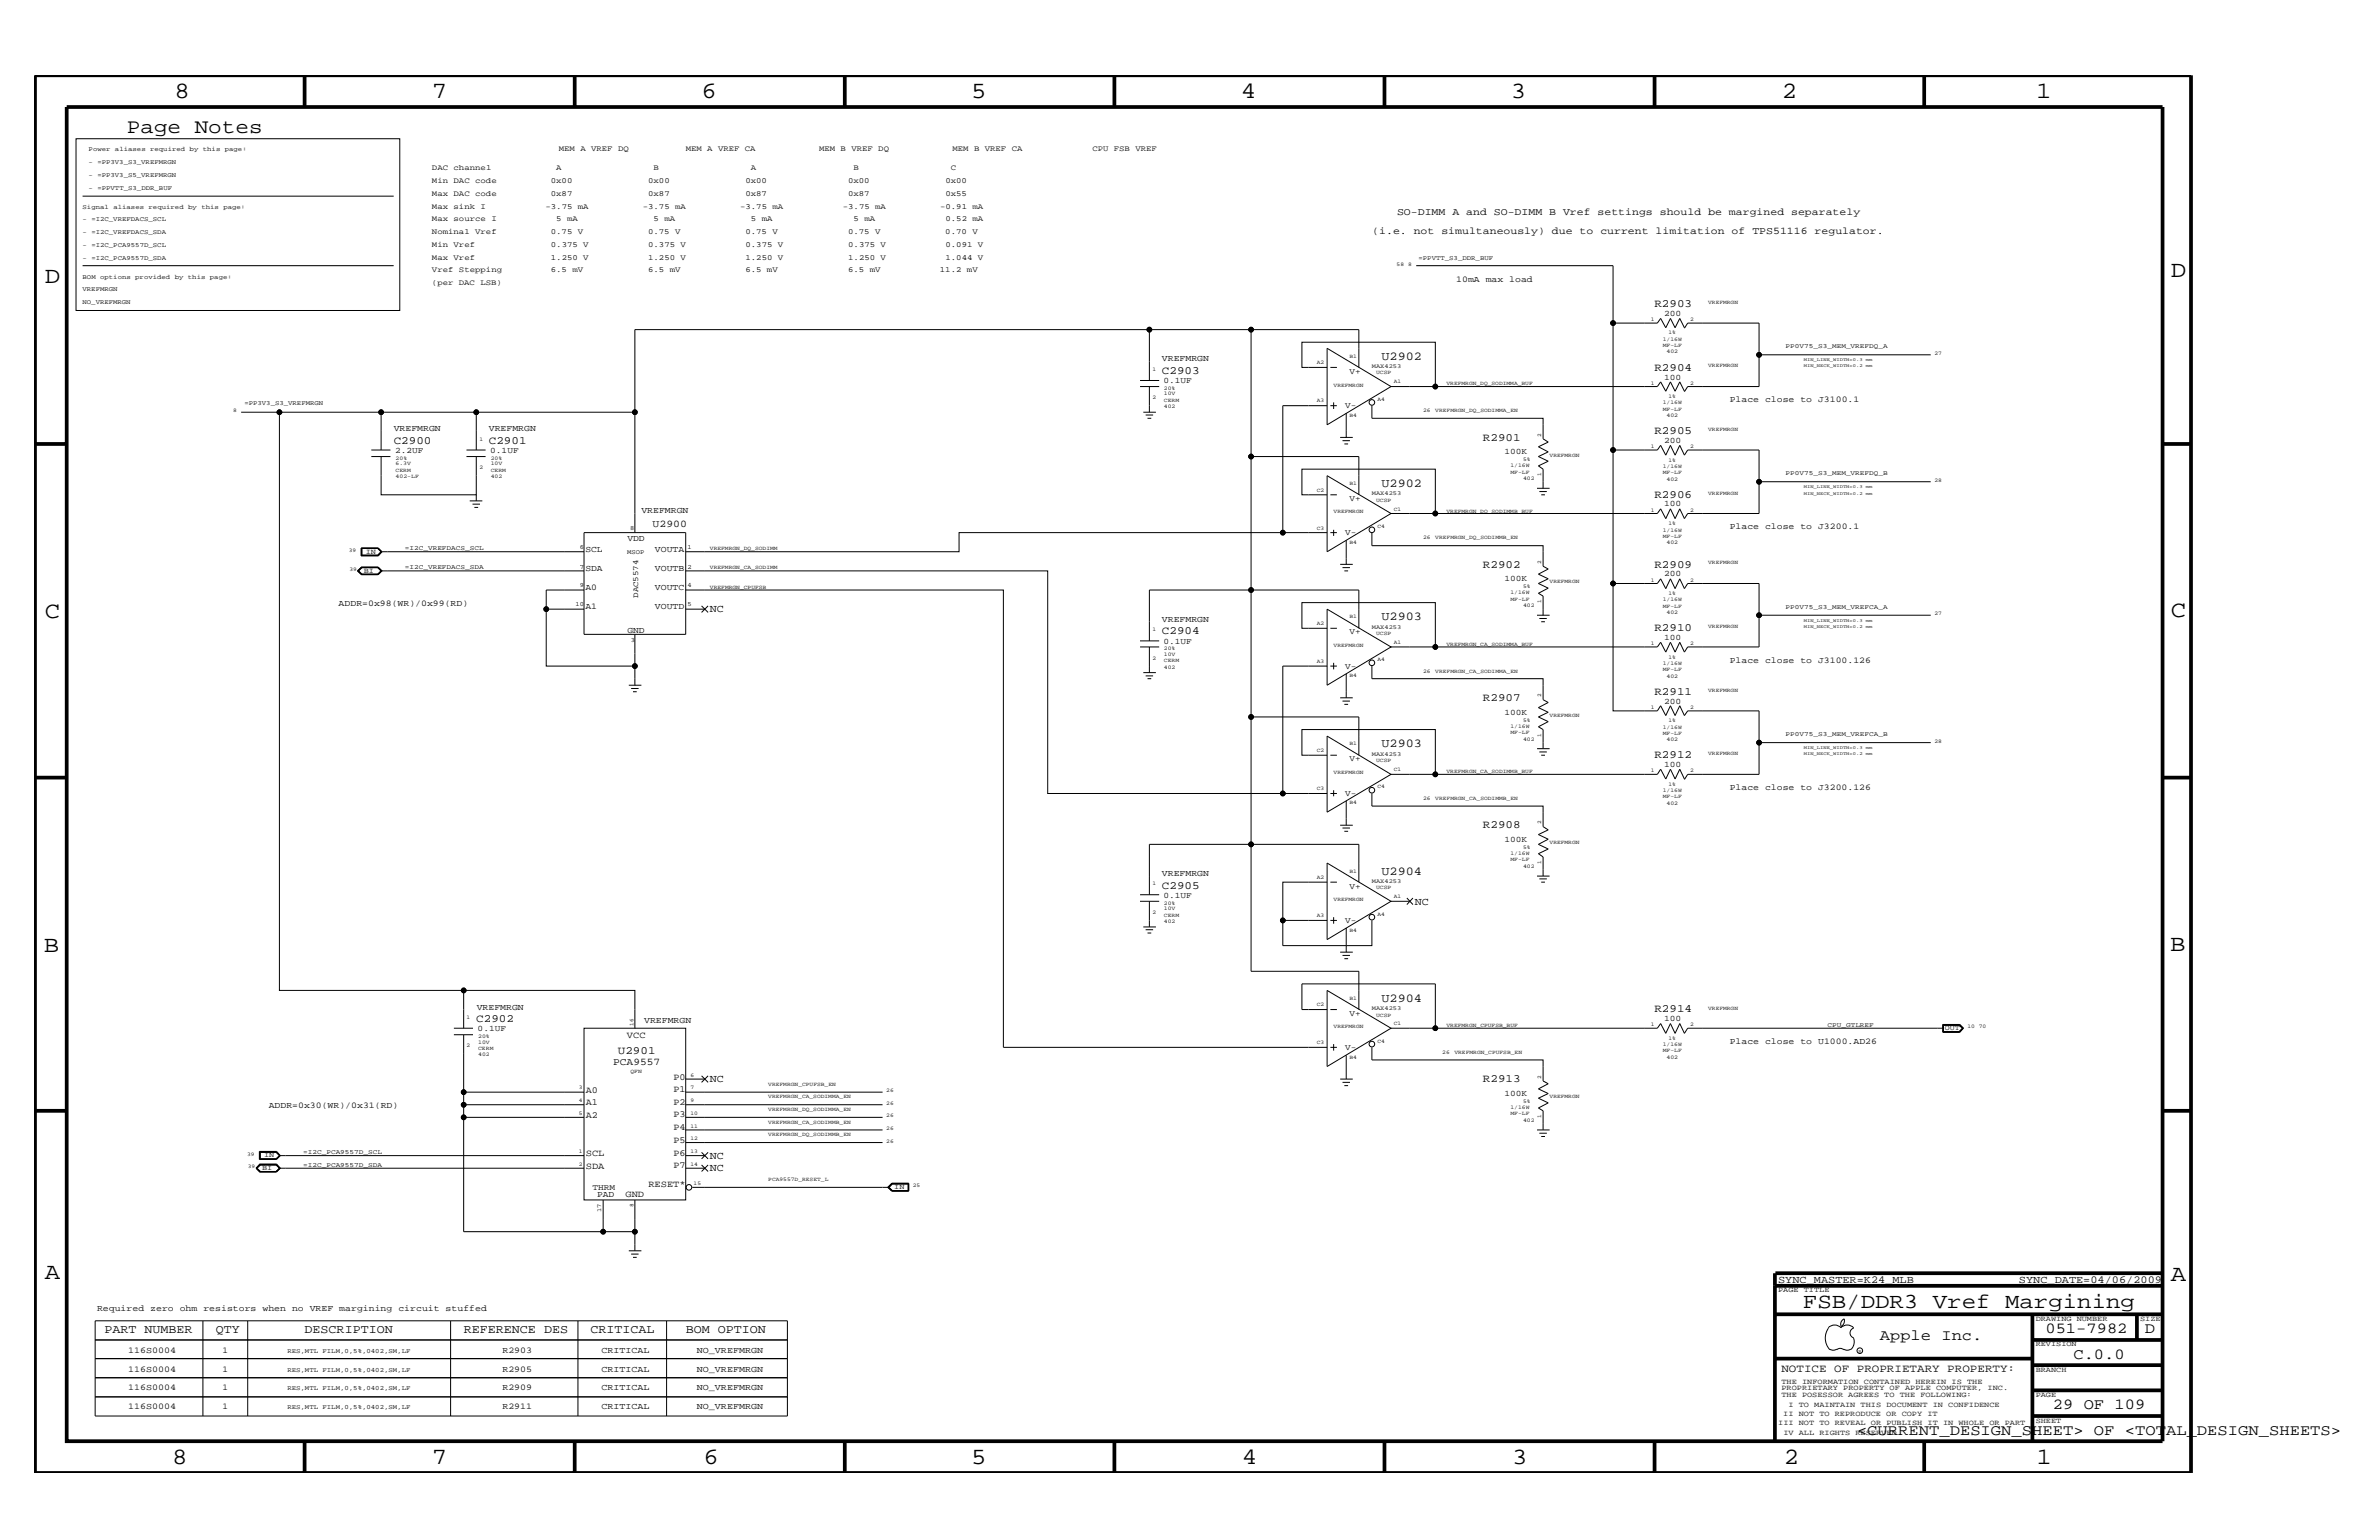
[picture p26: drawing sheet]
<svg xmlns="http://www.w3.org/2000/svg" width="432mm" height="279mm" viewBox="0 0 432 279" stroke-linecap="round" stroke-linejoin="round" font-family="sans-serif">
<defs><g id="words">
<g font-size="4.2">
<text x="31.7" y="17.8">8</text>
<text x="78.4" y="17.8">7</text>
<text x="127.3" y="17.8">6</text>
<text x="176.3" y="17.8">5</text>
<text x="225.2" y="17.8">4</text>
<text x="274.2" y="17.8">3</text>
<text x="323.4" y="17.8">2</text>
<text x="369.6" y="17.8">1</text>
<text x="8.1" y="51.3">D</text>
<text x="394" y="50.3">D</text>
<text x="8.1" y="112.1">C</text>
<text x="394" y="111.9">C</text>
<text x="8" y="172.7">B</text>
<text x="393.9" y="172.5">B</text>
<text x="8.1" y="232">A</text>
<text x="394" y="232.4">A</text>
<text x="31.2" y="265.6">8</text>
<text x="78.4" y="265.6">7</text>
<text x="127.7" y="265.6">6</text>
<text x="176.3" y="265.6">5</text>
<text x="225.4" y="265.6">4</text>
<text x="274.5" y="265.6">3</text>
<text x="323.8" y="265.6">2</text>
<text x="369.7" y="265.6">1</text>
</g>
<text font-size="3.9" x="327.2" y="237.3">FSB/DDR3 Vref Margining</text>
<text font-size="3.7" x="23" y="24.1">Page Notes</text>
<g font-size="2.8">
<text x="341.2" y="243.1">Apple Inc.</text>
<text x="371.3" y="241.9">051-7982</text>
<text x="389.3" y="241.9">D</text>
<text x="376.3" y="246.5">C.0.0</text>
<text x="372.6" y="255.7">29 OF 109</text>
<text x="337.1" y="260.4">&lt;CURRENT_DESIGN_SHEET&gt; OF &lt;TOTAL_DESIGN_SHEETS&gt;</text>
</g>
<g font-size="2.2">
<text x="250.7" y="65.3">U2902</text>
<text x="250.7" y="88.3">U2902</text>
<text x="250.7" y="112.6">U2903</text>
<text x="250.7" y="135.6">U2903</text>
<text x="250.7" y="158.7">U2904</text>
<text x="250.7" y="181.7">U2904</text>
<text x="19" y="241.9">PART NUMBER</text>
<text x="39.2" y="241.9">QTY</text>
<text x="55.3" y="241.9">DESCRIPTION</text>
<text x="84.2" y="241.9">REFERENCE DES</text>
<text x="107.2" y="241.9">CRITICAL</text>
<text x="124.5" y="241.9">BOM OPTION</text>
</g>
<g font-size="2">
<text x="300.3" y="55.7">R2903</text>
<text x="210.9" y="67.8">C2903</text>
<text x="300.3" y="67.3">R2904</text>
<text x="71.5" y="80.5">C2900</text>
<text x="88.7" y="80.5">C2901</text>
<text x="269.2" y="80">R2901</text>
<text x="300.3" y="78.8">R2905</text>
<text x="300.3" y="90.3">R2906</text>
<text x="269.2" y="103">R2902</text>
<text x="300.3" y="103">R2909</text>
<text x="210.9" y="115.1">C2904</text>
<text x="300.3" y="114.5">R2910</text>
<text x="269.2" y="127.2">R2907</text>
<text x="300.3" y="126.1">R2911</text>
<text x="300.3" y="137.6">R2912</text>
<text x="269.2" y="150.2">R2908</text>
<text x="210.9" y="161.2">C2905</text>
<text x="86.4" y="185.4">C2902</text>
<text x="300.3" y="183.7">R2914</text>
<text x="112.1" y="191.2">U2901</text>
<text x="269.2" y="196.4">R2913</text>
<text x="323.3" y="248.9">NOTICE OF PROPRIETARY PROPERTY:</text>
</g>
<g font-size="1.9">
<text x="253.6" y="39.1">SO-DIMM A and SO-DIMM B Vref settings should be margined separately</text>
<text x="249.1" y="42.4">(i.e. not simultaneously) due to current limitation of TPS51116 regulator.</text>
<text x="118.4" y="95.7">U2900</text>
<text x="128.9" y="111.1">NC</text>
<text x="256.8" y="164.1">NC</text>
<text x="111.3" y="193.2">PCA9557</text>
<text x="128.9" y="196.4">NC</text>
<text x="128.9" y="210.3">NC</text>
<text x="128.9" y="212.5">NC</text>
<text x="322.7" y="232.7">SYNC_MASTER=K24_MLB</text>
<text x="366.4" y="232.7">SYNC_DATE=04/06/2009</text>
</g>
<g font-size="1.7">
<text x="113.8" y="188.3">VCC</text>
<text x="122.3" y="195.9">P0</text>
<text x="106.3" y="198.2">A0</text>
<text x="106.3" y="200.5">A1</text>
<text x="106.3" y="202.9">A2</text>
<text x="122.3" y="198.1">P1</text>
<text x="122.3" y="200.4">P2</text>
<text x="122.3" y="202.7">P3</text>
<text x="106.3" y="209.7">SCL</text>
<text x="122.3" y="207.4">P5</text>
<text x="122.3" y="209.7">P6</text>
<text x="122.3" y="205.1">P4</text>
<text x="106.3" y="212.1">SDA</text>
<text x="117.7" y="215.4">RESET*</text>
<text x="122.3" y="211.9">P7</text>
<text x="113.5" y="217.1">GND</text>
</g>
<g font-size="1.6">
<text x="264.3" y="51.1">10mA max load</text>
<text x="210.9" y="65.6">VREFMRGN</text>
<text x="313.9" y="73">Place close to J3100.1</text>
<text x="71.5" y="78.2">VREFMRGN</text>
<text x="88.7" y="78.2">VREFMRGN</text>
<text x="116.4" y="93.2">VREFMRGN</text>
<text x="106.3" y="100.1">SCL</text>
<text x="113.9" y="98.1">VDD</text>
<text x="118.9" y="100.1">VOUTA</text>
<text x="313.9" y="96">Place close to J3200.1</text>
<text x="106.3" y="103.6">SDA</text>
<text x="106.3" y="107">A0</text>
<text x="118.9" y="107">VOUTC</text>
<text x="118.9" y="103.6">VOUTB</text>
<text x="61.5" y="109.9">ADDR=0x98(WR)/0x99(RD)</text>
<text x="106.3" y="110.5">A1</text>
<text x="118.9" y="110.5">VOUTD</text>
<text x="210.9" y="112.8">VREFMRGN</text>
<text x="113.9" y="114.9">GND</text>
<text x="313.9" y="120.3">Place close to J3100.126</text>
<text x="313.9" y="143.3">Place close to J3200.126</text>
<text x="210.9" y="158.9">VREFMRGN</text>
<text x="86.5" y="183.2">VREFMRGN</text>
<text x="116.9" y="185.6">VREFMRGN</text>
<text x="313.9" y="189.4">Place close to U1000.AD26</text>
<text x="48.8" y="200.9">ADDR=0x30(WR)/0x31(RD)</text>
<text x="108.4" y="217.1">PAD</text>
<text x="17.6" y="237.9">Required zero ohm resistors when no VREF margining circuit stuffed</text>
<text x="23.2" y="245.4">116S0004</text>
<text x="40.4" y="245.4">1</text>
<text x="91.2" y="245.4">R2903</text>
<text x="109.2" y="245.4">CRITICAL</text>
<text x="126.5" y="245.4">NO_VREFMRGN</text>
<text x="23.2" y="248.9">116S0004</text>
<text x="40.4" y="248.9">1</text>
<text x="91.2" y="248.9">R2905</text>
<text x="109.2" y="248.9">CRITICAL</text>
<text x="126.5" y="248.9">NO_VREFMRGN</text>
<text x="23.2" y="255.7">116S0004</text>
<text x="23.2" y="252.3">116S0004</text>
<text x="40.4" y="255.7">1</text>
<text x="40.4" y="252.3">1</text>
<text x="91.2" y="255.7">R2911</text>
<text x="91.2" y="252.3">R2909</text>
<text x="109.2" y="255.7">CRITICAL</text>
<text x="109.2" y="252.3">CRITICAL</text>
<text x="126.5" y="255.7">NO_VREFMRGN</text>
<text x="126.5" y="252.3">NO_VREFMRGN</text>
</g>
<g font-size="1.5">
<text x="302" y="57.3">200</text>
<text x="211.2" y="69.5">0.1UF</text>
<text x="244.9" y="67.8">V+</text>
<text x="302" y="68.9">100</text>
<text x="244.2" y="74">V-</text>
<text x="71.7" y="82.2">2.2UF</text>
<text x="89" y="82.2">0.1UF</text>
<text x="273" y="82.3">100K</text>
<text x="302" y="80.4">200</text>
<text x="244.9" y="90.9">V+</text>
<text x="302" y="91.9">100</text>
<text x="244.2" y="97.1">V-</text>
<text x="273" y="105.4">100K</text>
<text x="302" y="104.6">200</text>
<text x="211.2" y="116.9">0.1UF</text>
<text x="244.9" y="115.1">V+</text>
<text x="302" y="116.1">100</text>
<text x="244.2" y="121.4">V-</text>
<text x="273" y="129.7">100K</text>
<text x="302" y="127.7">200</text>
<text x="244.9" y="138.1">V+</text>
<text x="302" y="139.2">100</text>
<text x="244.2" y="144.4">V-</text>
<text x="273" y="152.7">100K</text>
<text x="244.9" y="161.2">V+</text>
<text x="211.2" y="162.9">0.1UF</text>
<text x="244.2" y="167.4">V-</text>
<text x="244.9" y="184.3">V+</text>
<text x="302" y="185.3">100</text>
<text x="86.7" y="187.1">0.1UF</text>
<text x="244.2" y="190.5">V-</text>
<text x="273" y="198.8">100K</text>
<text x="107.5" y="215.8">THRM</text>
</g>
<g font-size="1.4">
<text x="101.4" y="27.5">MEM A VREF DQ</text>
<text x="124.5" y="27.5">MEM A VREF CA</text>
<text x="148.7" y="27.5">MEM B VREF DQ</text>
<text x="172.9" y="27.5">MEM B VREF CA</text>
<text x="198.3" y="27.5">CPU FSB VREF</text>
<text x="78.4" y="33.2">Min DAC code</text>
<text x="78.4" y="35.6">Max DAC code</text>
<text x="78.4" y="30.9">DAC channel</text>
<text x="100" y="33.2">0x00</text>
<text x="100" y="35.6">0x87</text>
<text x="101" y="30.9">A</text>
<text x="117.6" y="33.2">0x00</text>
<text x="117.6" y="35.6">0x87</text>
<text x="118.6" y="30.9">B</text>
<text x="135.3" y="33.2">0x00</text>
<text x="135.3" y="35.6">0x87</text>
<text x="136.3" y="30.9">A</text>
<text x="153.9" y="33.2">0x00</text>
<text x="153.9" y="35.6">0x87</text>
<text x="154.9" y="30.9">B</text>
<text x="171.6" y="33.2">0x00</text>
<text x="171.6" y="35.6">0x55</text>
<text x="172.6" y="30.9">C</text>
<text x="78.4" y="37.9">Max sink I</text>
<text x="78.4" y="40.2">Max source I</text>
<text x="99" y="37.9">-3.75 mA</text>
<text x="101" y="40.2">5 mA</text>
<text x="116.7" y="37.9">-3.75 mA</text>
<text x="118.6" y="40.2">5 mA</text>
<text x="134.3" y="37.9">-3.75 mA</text>
<text x="136.3" y="40.2">5 mA</text>
<text x="153" y="37.9">-3.75 mA</text>
<text x="154.9" y="40.2">5 mA</text>
<text x="170.6" y="37.9">-0.91 mA</text>
<text x="171.6" y="40.2">0.52 mA</text>
<text x="78.4" y="42.4">Nominal Vref</text>
<text x="78.4" y="47.1">Max Vref</text>
<text x="78.4" y="44.8">Min Vref</text>
<text x="100" y="42.4">0.75 V</text>
<text x="100" y="47.1">1.250 V</text>
<text x="100" y="44.8">0.375 V</text>
<text x="117.6" y="42.4">0.75 V</text>
<text x="117.6" y="47.1">1.250 V</text>
<text x="117.6" y="44.8">0.375 V</text>
<text x="135.3" y="42.4">0.75 V</text>
<text x="135.3" y="47.1">1.250 V</text>
<text x="135.3" y="44.8">0.375 V</text>
<text x="153.9" y="42.4">0.75 V</text>
<text x="154" y="47.1">1.250 V</text>
<text x="154" y="44.8">0.375 V</text>
<text x="171.6" y="42.4">0.70 V</text>
<text x="171.6" y="47.1">1.044 V</text>
<text x="171.6" y="44.8">0.091 V</text>
<text x="78.4" y="51.7">(per DAC LSB)</text>
<text x="78.4" y="49.4">Vref Stepping</text>
<text x="100" y="49.4">6.5 mV</text>
<text x="117.6" y="49.4">6.5 mV</text>
<text x="135.3" y="49.4">6.5 mV</text>
<text x="153.9" y="49.4">6.5 mV</text>
<text x="170.6" y="49.4">11.2 mV</text>
<text x="66.4" y="100.4">IN</text>
<text x="66" y="103.9">BI</text>
<text x="115.8" y="108.5" transform="rotate(-90 115.8 108.5)">DAC5574</text>
<text x="353" y="186.9">OUT</text>
<text x="47.6" y="212.3">BI</text>
<text x="47.9" y="210">IN</text>
<text x="162.3" y="215.8">IN</text>
<text x="322.7" y="234.4">PAGE TITLE</text>
<text x="369.5" y="239.6">DRAWING NUMBER</text>
<text x="388.5" y="239.6">SIZE</text>
<text x="369.5" y="244.2">REVISION</text>
<text x="323.3" y="251.1">THE INFORMATION CONTAINED HEREIN IS THE</text>
<text x="369.5" y="248.9">BRANCH</text>
<text x="323.3" y="253.4">THE POSESSOR AGREES TO THE FOLLOWING:</text>
<text x="323.3" y="252.3">PROPRIETARY PROPERTY OF APPLE COMPUTER, INC.</text>
<text x="323.7" y="256.9">II NOT TO REPRODUCE OR COPY IT</text>
<text x="324.6" y="255.2">I TO MAINTAIN THIS DOCUMENT IN CONFIDENCE</text>
<text x="369.5" y="253.4">PAGE</text>
<text x="322.7" y="258.6">III NOT TO REVEAL OR PUBLISH IT IN WHOLE OR PART</text>
<text x="323.7" y="260.4">IV ALL RIGHTS RESERVED</text>
<text x="369.5" y="258.1">SHEET</text>
</g>
<g font-size="1.2">
<text x="16.1" y="27.5">Power aliases required by this page:</text>
<text x="16.1" y="29.8">- =PP3V3_S3_VREFMRGN</text>
<text x="16.1" y="32.1">- =PP3V3_S5_VREFMRGN</text>
<text x="16.1" y="34.4">- =PPVTT_S3_DDR_BUF</text>
<text x="15" y="40.2">- =I2C_VREFDACS_SCL</text>
<text x="15" y="37.9">Signal aliases required by this page:</text>
<text x="15" y="44.8">- =I2C_PCA9557D_SCL</text>
<text x="15" y="47.1">- =I2C_PCA9557D_SDA</text>
<text x="15" y="42.4">- =I2C_VREFDACS_SDA</text>
<text x="257.5" y="47.2">=PPVTT_S3_DDR_BUF</text>
<text x="15" y="50.6">BOM options provided by this page:</text>
<text x="15" y="52.9">VREFMRGN</text>
<text x="15" y="55.1">NO_VREFMRGN</text>
<text x="324.1" y="63.2">PP0V75_S3_MEM_VREFDQ_A</text>
<text x="44.4" y="73.4">=PP3V3_S3_VREFMRGN</text>
<text x="324.1" y="86.2">PP0V75_S3_MEM_VREFDQ_B</text>
<text x="73.5" y="99.9">=I2C_VREFDACS_SCL</text>
<text x="105.2" y="99.7">6</text>
<text x="113.8" y="100.4">MSOP</text>
<text x="114.4" y="96.2">8</text>
<text x="124.8" y="99.7">1</text>
<text x="73.5" y="103.3">=I2C_VREFDACS_SDA</text>
<text x="105.2" y="103.2">7</text>
<text x="105.2" y="106.5">9</text>
<text x="124.8" y="103.2">2</text>
<text x="124.8" y="106.5">4</text>
<text x="104.5" y="110">10</text>
<text x="124.8" y="110">5</text>
<text x="324.1" y="110.4">PP0V75_S3_MEM_VREFCA_A</text>
<text x="114.5" y="116.5">3</text>
<text x="324.1" y="133.5">PP0V75_S3_MEM_VREFCA_B</text>
<text x="331.7" y="186.4">CPU_GTLREF</text>
<text x="55" y="209.4">=I2C_PCA9557D_SCL</text>
<text x="55" y="211.7">=I2C_PCA9557D_SDA</text>
<text x="52.2" y="245.4">RES,MTL FILM,0,5%,0402,SM,LF</text>
<text x="52.2" y="248.9">RES,MTL FILM,0,5%,0402,SM,LF</text>
<text x="52.2" y="255.7">RES,MTL FILM,0,5%,0402,SM,LF</text>
<text x="52.2" y="252.3">RES,MTL FILM,0,5%,0402,SM,LF</text>
</g>
<g font-size="1.1">
<text x="249" y="66.8">MAX4253</text>
<text x="249" y="89.9">MAX4253</text>
<text x="249" y="114.1">MAX4253</text>
<text x="249" y="137.1">MAX4253</text>
<text x="249" y="160.2">MAX4253</text>
<text x="249" y="183.2">MAX4253</text>
<text x="109.1" y="219.9" transform="rotate(-90 109.1 219.9)">17</text>
</g>
<g font-size="1">
<text x="253.5" y="48.2">58</text>
<text x="255.6" y="48.2">8</text>
<text x="299.6" y="58.3">1</text>
<text x="306.7" y="58.3">2</text>
<text x="310" y="55.1">VREFMRGN</text>
<text x="244.9" y="65">B1</text>
<text x="301.8" y="61.8">1/16W</text>
<text x="301.8" y="63">MF-LF</text>
<text x="302.5" y="64.1">402</text>
<text x="302.9" y="60.6">1%</text>
<text x="351.1" y="64.4">27</text>
<text x="209.2" y="67.3">1</text>
<text x="211.2" y="71.7">10V</text>
<text x="211.2" y="70.7">20%</text>
<text x="239" y="66.1">A2</text>
<text x="242.1" y="70.1">VREFMRGN</text>
<text x="249.8" y="67.9">UCSP</text>
<text x="253" y="69.5">A1</text>
<text x="262.6" y="69.9">VREFMRGN_DQ_SODIMMA_BUF</text>
<text x="299.6" y="69.8">1</text>
<text x="306.7" y="69.8">2</text>
<text x="310" y="66.7">VREFMRGN</text>
<text x="42.3" y="74.8">8</text>
<text x="209.2" y="72.4">2</text>
<text x="211.2" y="72.9">CERM</text>
<text x="211.2" y="74">402</text>
<text x="239" y="73">A3</text>
<text x="244.9" y="75.6">B4</text>
<text x="250" y="72.8">A4</text>
<text x="258.3" y="74.8">26</text>
<text x="260.5" y="74.8">VREFMRGN_DQ_SODIMMA_EN</text>
<text x="301.8" y="73.3">1/16W</text>
<text x="301.8" y="74.5">MF-LF</text>
<text x="302.5" y="75.7">402</text>
<text x="302.9" y="72.2">1%</text>
<text x="71.8" y="83.4">20%</text>
<text x="87" y="80">1</text>
<text x="89.1" y="83.4">20%</text>
<text x="276.4" y="83.6">5%</text>
<text x="279.7" y="79.3" transform="rotate(-90 279.7 79.3)">2</text>
<text x="281.3" y="82.8">VREFMRGN</text>
<text x="299.6" y="81.3">1</text>
<text x="302.9" y="83.8">1%</text>
<text x="306.7" y="81.3">2</text>
<text x="310" y="78.2">VREFMRGN</text>
<text x="71.8" y="84.4">6.3V</text>
<text x="71.8" y="85.6">CERM</text>
<text x="71.8" y="86.7">402-LF</text>
<text x="87" y="85.1">2</text>
<text x="89.1" y="85.6">CERM</text>
<text x="89.1" y="86.7">402</text>
<text x="89.1" y="84.4">10V</text>
<text x="239" y="89.2">C2</text>
<text x="244.9" y="88">B1</text>
<text x="274.2" y="86">MF-LF</text>
<text x="274.2" y="84.8">1/16W</text>
<text x="276.4" y="87.1">402</text>
<text x="279.7" y="86.4" transform="rotate(-90 279.7 86.4)">1</text>
<text x="301.8" y="84.9">1/16W</text>
<text x="301.8" y="86">MF-LF</text>
<text x="302.5" y="87.2">402</text>
<text x="310" y="89.8">VREFMRGN</text>
<text x="351.1" y="87.4">28</text>
<text x="242.1" y="93.2">VREFMRGN</text>
<text x="249.8" y="91">UCSP</text>
<text x="250" y="95.8">C4</text>
<text x="253" y="92.7">C1</text>
<text x="262.6" y="93">VREFMRGN_DQ_SODIMMB_BUF</text>
<text x="299.6" y="92.8">1</text>
<text x="302.9" y="95.3">1%</text>
<text x="306.7" y="92.8">2</text>
<text x="63.3" y="100.1">39</text>
<text x="128.9" y="99.9">VREFMRGN_DQ_SODIMM</text>
<text x="239" y="96.1">C3</text>
<text x="244.9" y="98.7">B4</text>
<text x="258.3" y="97.8">26</text>
<text x="260.5" y="97.8">VREFMRGN_DQ_SODIMMB_EN</text>
<text x="301.8" y="97.6">MF-LF</text>
<text x="301.8" y="96.5">1/16W</text>
<text x="302.5" y="98.7">402</text>
<text x="63.4" y="103.6">39</text>
<text x="128.9" y="103.3">VREFMRGN_CA_SODIMM</text>
<text x="128.9" y="106.8">VREFMRGN_CPUFSB</text>
<text x="274.2" y="107.8">1/16W</text>
<text x="276.4" y="106.7">5%</text>
<text x="279.7" y="102.3" transform="rotate(-90 279.7 102.3)">2</text>
<text x="281.3" y="105.9">VREFMRGN</text>
<text x="299.6" y="105.5">1</text>
<text x="302.9" y="108">1%</text>
<text x="306.7" y="105.5">2</text>
<text x="310" y="102.4">VREFMRGN</text>
<text x="239" y="113.4">A2</text>
<text x="244.9" y="112.2">B1</text>
<text x="274.2" y="109">MF-LF</text>
<text x="276.4" y="110.2">402</text>
<text x="279.7" y="109.4" transform="rotate(-90 279.7 109.4)">1</text>
<text x="301.8" y="109.1">1/16W</text>
<text x="301.8" y="110.3">MF-LF</text>
<text x="302.5" y="111.4">402</text>
<text x="310" y="114">VREFMRGN</text>
<text x="351.1" y="111.6">27</text>
<text x="209.2" y="114.5">1</text>
<text x="209.2" y="119.7">2</text>
<text x="211.2" y="118">20%</text>
<text x="211.2" y="119">10V</text>
<text x="242.1" y="117.4">VREFMRGN</text>
<text x="249.8" y="115.3">UCSP</text>
<text x="253" y="116.9">A1</text>
<text x="262.6" y="117.2">VREFMRGN_CA_SODIMMA_BUF</text>
<text x="299.6" y="117">1</text>
<text x="302.9" y="119.5">1%</text>
<text x="306.7" y="117">2</text>
<text x="211.2" y="121.4">402</text>
<text x="211.2" y="120.2">CERM</text>
<text x="239" y="120.3">A3</text>
<text x="244.9" y="122.9">B4</text>
<text x="250" y="120">A4</text>
<text x="258.3" y="122">26</text>
<text x="260.5" y="122">VREFMRGN_CA_SODIMMA_EN</text>
<text x="301.8" y="121.8">MF-LF</text>
<text x="301.8" y="120.7">1/16W</text>
<text x="302.5" y="123">402</text>
<text x="310" y="125.5">VREFMRGN</text>
<text x="276.4" y="130.9">5%</text>
<text x="279.7" y="126.5" transform="rotate(-90 279.7 126.5)">2</text>
<text x="281.3" y="130.1">VREFMRGN</text>
<text x="299.6" y="128.6">1</text>
<text x="302.9" y="131">1%</text>
<text x="306.7" y="128.6">2</text>
<text x="239" y="136.4">C2</text>
<text x="244.9" y="135.2">B1</text>
<text x="274.2" y="133.2">MF-LF</text>
<text x="274.2" y="132">1/16W</text>
<text x="276.4" y="134.4">402</text>
<text x="279.7" y="133.6" transform="rotate(-90 279.7 133.6)">1</text>
<text x="301.8" y="132.2">1/16W</text>
<text x="301.8" y="133.3">MF-LF</text>
<text x="302.5" y="134.5">402</text>
<text x="310" y="137">VREFMRGN</text>
<text x="351.1" y="134.7">28</text>
<text x="239" y="143.4">C3</text>
<text x="242.1" y="140.5">VREFMRGN</text>
<text x="249.8" y="138.3">UCSP</text>
<text x="250" y="143">C4</text>
<text x="253" y="139.9">C1</text>
<text x="262.6" y="140.2">VREFMRGN_CA_SODIMMB_BUF</text>
<text x="299.6" y="140.2">1</text>
<text x="301.8" y="143.7">1/16W</text>
<text x="302.9" y="142.5">1%</text>
<text x="306.7" y="140.2">2</text>
<text x="244.9" y="145.9">B4</text>
<text x="258.3" y="145.1">26</text>
<text x="260.5" y="145.1">VREFMRGN_CA_SODIMMB_EN</text>
<text x="279.7" y="149.5" transform="rotate(-90 279.7 149.5)">2</text>
<text x="301.8" y="144.8">MF-LF</text>
<text x="302.5" y="146">402</text>
<text x="274.2" y="155.1">1/16W</text>
<text x="276.4" y="154">5%</text>
<text x="281.3" y="153.2">VREFMRGN</text>
<text x="209.2" y="160.6">1</text>
<text x="239" y="159.5">A2</text>
<text x="244.9" y="158.4">B1</text>
<text x="249.8" y="161.3">UCSP</text>
<text x="274.2" y="156.2">MF-LF</text>
<text x="276.4" y="157.4">402</text>
<text x="279.7" y="156.7" transform="rotate(-90 279.7 156.7)">1</text>
<text x="209.2" y="165.8">2</text>
<text x="211.2" y="166.3">CERM</text>
<text x="211.2" y="165.1">10V</text>
<text x="211.2" y="164.1">20%</text>
<text x="211.2" y="167.4">402</text>
<text x="239" y="166.4">A3</text>
<text x="242.1" y="163.5">VREFMRGN</text>
<text x="250" y="166.1">A4</text>
<text x="253" y="162.9">A1</text>
<text x="244.9" y="169">B4</text>
<text x="84.7" y="184.9">1</text>
<text x="239" y="182.6">C2</text>
<text x="244.9" y="181.4">B1</text>
<text x="249.8" y="184.4">UCSP</text>
<text x="310" y="183.2">VREFMRGN</text>
<text x="84.7" y="190">2</text>
<text x="86.8" y="190.5">CERM</text>
<text x="86.8" y="191.6">402</text>
<text x="86.8" y="189.3">10V</text>
<text x="86.8" y="188.3">20%</text>
<text x="115" y="186.1" transform="rotate(-90 115 186.1)">16</text>
<text x="239" y="189.4">C3</text>
<text x="242.1" y="186.5">VREFMRGN</text>
<text x="250" y="189.2">C4</text>
<text x="253" y="186">C1</text>
<text x="261.8" y="191.2">26</text>
<text x="262.6" y="186.4">VREFMRGN_CPUFSB_BUF</text>
<text x="264" y="191.2">VREFMRGN_CPUFSB_EN</text>
<text x="299.6" y="186.2">1</text>
<text x="301.8" y="189.8">1/16W</text>
<text x="301.8" y="191">MF-LF</text>
<text x="302.9" y="188.7">1%</text>
<text x="306.7" y="186.2">2</text>
<text x="357.1" y="186.5">10 70</text>
<text x="105.1" y="197.6">3</text>
<text x="114.4" y="194.7">QFN</text>
<text x="125.3" y="195.4">6</text>
<text x="125.3" y="197.6">7</text>
<text x="139.4" y="197">VREFMRGN_CPUFSB_EN</text>
<text x="244.9" y="192.1">B4</text>
<text x="279.7" y="195.7" transform="rotate(-90 279.7 195.7)">2</text>
<text x="302.5" y="192.1">402</text>
<text x="105.1" y="200">4</text>
<text x="105.1" y="202.3">5</text>
<text x="125.3" y="200">9</text>
<text x="125.3" y="202.3">10</text>
<text x="139.4" y="203.9">VREFMRGN_CA_SODIMMB_EN</text>
<text x="139.4" y="201.5">VREFMRGN_DQ_SODIMMA_EN</text>
<text x="139.4" y="199.2">VREFMRGN_CA_SODIMMA_EN</text>
<text x="160.9" y="202.7">26</text>
<text x="160.9" y="198.1">26</text>
<text x="160.9" y="200.4">26</text>
<text x="274.2" y="201.2">1/16W</text>
<text x="274.2" y="202.4">MF-LF</text>
<text x="276.4" y="200.1">5%</text>
<text x="276.4" y="203.6">402</text>
<text x="279.7" y="202.8" transform="rotate(-90 279.7 202.8)">1</text>
<text x="281.3" y="199.2">VREFMRGN</text>
<text x="44.9" y="209.7">39</text>
<text x="105.1" y="209.2">1</text>
<text x="125.3" y="204.6">11</text>
<text x="125.3" y="206.9">12</text>
<text x="125.3" y="209.2">13</text>
<text x="139.4" y="206.2">VREFMRGN_DQ_SODIMMB_EN</text>
<text x="160.9" y="205">26</text>
<text x="160.9" y="207.3">26</text>
<text x="45" y="211.9">39</text>
<text x="105.1" y="211.5">2</text>
<text x="125.3" y="211.5">14</text>
<text x="125.9" y="215">15</text>
<text x="139.4" y="214.2">PCA9557D_RESET_L</text>
<text x="165.7" y="215.4">25</text>
<text x="115" y="219.1" transform="rotate(-90 115 219.1)">8</text>
</g>
<text font-size=".9" x="337.3" y="245.4">R</text>
<g font-size=".8">
<text x="327.4" y="65.6">MIN_LINE_WIDTH=0.3</text>
<text x="338.7" y="65.6">mm</text>
<text x="327.4" y="66.7">MIN_NECK_WIDTH=0.2</text>
<text x="338.7" y="66.7">mm</text>
<text x="327.4" y="89.8">MIN_NECK_WIDTH=0.2</text>
<text x="327.4" y="88.6">MIN_LINE_WIDTH=0.3</text>
<text x="338.7" y="89.8">mm</text>
<text x="338.7" y="88.6">mm</text>
<text x="327.4" y="112.8">MIN_LINE_WIDTH=0.3</text>
<text x="327.4" y="114">MIN_NECK_WIDTH=0.2</text>
<text x="338.7" y="112.8">mm</text>
<text x="338.7" y="114">mm</text>
<text x="327.4" y="135.8">MIN_LINE_WIDTH=0.3</text>
<text x="327.4" y="137">MIN_NECK_WIDTH=0.2</text>
<text x="338.7" y="135.8">mm</text>
<text x="338.7" y="137">mm</text>
</g>
</g></defs>
<g fill="none" stroke="#000" stroke-width=".18">
<path d="M13.8 25.2h58.8v31.1h-58.8zM15 35.6h56.5M15 48.2h56.5M208.6 59.8h-93.4v36.8M227.1 59.8h-18.5v9.2M227.1 59.8h19.5v6.9M227.1 59.8v116.4h19.5v7M257 48.2h35.8v10.4M292.8 58.6v47.3h8l.6-.9 .9 1.8 .9-1.8 .8 1.8 .9-1.8 .8 1.8 .6-.9h13v5.7h31.1M292.8 58.6h8l.6-.8 .9 1.7 .9-1.7 .8 1.7 .9-1.7 .8 1.7M305.7 59.5l.6-.9h13v5.8h31.1M43.8 74.8h6.9"/>
<path d="M69.2 74.8h-18.5v104.9h33.5v6.8M86.4 74.8h-17.2v6.8M115.2 74.8h-28.8v6.8M206.9 70.1h3.5M206.9 69h3.5M207.5 74.8h2.3M207.9 75.3h1.4M208.3 75.9h.7M208.6 70.1v4.7M240.9 63.2l11.6 6.9-11.6 7zM240.9 73.6h-8.1v23h-58.7v3.5h-49.6M240.9 66.7h-4.6v-4.6h24.2v8h40.3l.6-.8 .9 1.7 .9-1.7 .8 1.7 .9-1.7 .8 1.7"/>
<path d="M241.5 66.7h1.2M241.5 73.6h1.2M242.1 73v1.2M243.2 79.4h2.3M243.7 80h1.3M244.3 75v4.4M249 73.6v2.3h31.1v3.7l.9 .6-1.8 .9 1.8 .9-1.8 .8 1.8 .9-1.8 .8 .9 .6v3.5M252.5 70.1h8M319.3 64.4v5.7h-13l-.6 1M65.5 99.4h3.2l.6 .7-.6 .8h-3.2zM65.6 99.4v1.4h3M65.6 99.5h3l.6 .6"/>
<path d="M65.7 99.5v1.2h2.9l.6-.6M67.4 81.6h3.5M67.4 82.8h3.5M68.6 99.4l.7 .7-.7 .7M69.2 82.8v7h17.2v-7M84.7 81.6h3.4M84.7 82.8h3.4M85.3 90.9h2.2M85.8 91.5h1.3M86.1 92.1h.7M86.4 89.8v1.1M106 96.6h18.5v18.5h-18.5z"/>
<path d="M227.1 82.8h19.5v7M232.8 96.6h8.1M240.9 86.3l11.6 6.9-11.6 6.9zM240.9 89.8h-4.6v-4.7h24.2v8.1h-8M241.5 89.8h1.2M241.5 96.6h1.2M242.1 96.1v1.1M244 80.5h.7M244.3 98.1v4.3M249 96.6v2.4h31.1v3.7l.9 .5-1.8 1 1.8 .8-1.8 .9 1.8 .8-1.8 .9 .9 .5v3.5M279 88.6h2.3M279.4 89.2h1.4"/>
<path d="M279.7 89.8h.7M292.8 81.6h8l.6-.8 .9 1.8 .9-1.8 .8 1.8 .9-1.8 .8 1.8 .6-1h13v5.8h31.1M319.3 87.4v5.8h-13l-.6 .9-.8-1.8-.9 1.8-.8-1.8-.9 1.8-.9-1.8-.6 .9h-40.3M64.9 103.6l.7-.7h3.1l.6 .7-.6 .7h-3.1zM65.6 102.9h3l.7 .7-.7 .7h-3l-.7-.7zM68.6 103h-2.9l-.6 .6 .6 .6h2.9M68.6 103h-3l-.6 .6 .6 .6h3M68.6 103l.6 .6-.6 .6M69.2 103.6h36.8M69.2 100.1h36.8M69.2 100.1l-.6 .7M106 110.5h-6.9v10.3h16.1v-5.7"/>
<path d="M106 107h-6.9v3.5M124.5 107h57.6v83h58.8M124.5 103.6h65.7v40.4h42.6v-23.2h8.1M124.5 110.5h3.4M127.3 109.9l1.2 1.2M128.5 109.9l-1.2 1.2M206.9 117.4h3.5M206.9 116.3h3.5M208.6 117.4v4.6M240.9 110.5l11.6 6.9-11.6 6.9zM241.5 114h1.2M243.2 102.4h2.3"/>
<path d="M243.7 103h1.3M244 103.6h.7M246.6 114v-7h-38v9.3M252.5 117.4h8M279 111.6h2.3M279.4 112.2h1.4M279.7 112.8h.7M292.8 105.9v23.1h8l.6-1 .9 1.8 .9-1.8 .8 1.8 .9-1.8 .8 1.8 .6-.8h13v5.7h31.1M319.3 111.6v5.8h-13l-.6 .9-.8-1.8-.9 1.8-.8-1.8-.9 1.8-.9-1.8-.6 .9h-40.3v-8.1h-24.2v4.7h4.6M114.1 124.3h2.3M114.6 124.9h1.3M114.9 125.5h.7"/>
<path d="M115.2 120.8v3.5M207.5 122h2.3M207.9 122.6h1.4M208.3 123.1h.7M227.1 130.1h19.5v6.9M240.9 133.5l11.6 7-11.6 6.8zM240.9 137h-4.6v-4.6h24.2v8.1h40.3l.6-.9 .9 1.7 .9-1.7 .8 1.7 .9-1.7 .8 1.7M241.5 137h1.2M241.5 120.8h1.2M242.1 120.3v1.1M243.2 126.6h2.3M243.7 127.2h1.3"/>
<path d="M244 127.8h.7M244.3 122.3v4.3M249 120.8v2.3h31.1v3.8l.9 .6-1.8 .9 1.8 .8-1.8 .9 1.8 .8-1.8 1 .9 .5v3.4M279 135.8h2.3M279.4 136.4h1.4M279.7 137h.7M319.3 134.7v5.8h-13l-.6 .9M232.8 144h8.1M240.9 156.6l11.6 6.9-11.6 7zM241.5 144h1.2M242.1 143.4v1.1M243.2 149.7h2.3"/>
<path d="M243.7 150.2h1.3M244 150.8h.7M244.3 145.3v4.4M249 144v2.2h31.1v3.8l.9 .6-1.8 .8 1.8 .9-1.8 .9 1.8 .8-1.8 .9 .9 .6v3.4M252.5 140.5h8M279 158.9h2.3M279.4 159.5h1.4M84.2 179.7h31v6.8M206.9 163.5h3.5M206.9 162.3h3.5M207.5 168.2h2.3M207.9 168.7h1.4"/>
<path d="M208.3 169.3h.7M208.6 163.5v4.7M232.8 167v4.6h16.2v-4.6M240.9 179.7l11.6 6.8-11.6 7zM240.9 160h-8.1v7h8.1M241.5 160h1.2M241.5 167h1.2M242.1 166.4v1.2M243.2 172.7h2.3M243.7 173.3h1.3M244 173.9h.7M244.3 168.3v4.4"/>
<path d="M246.6 160v-6.8h-38v9.1M252.5 163.5h3.4M255.4 162.9l1.1 1.2M256.5 162.9l-1.1 1.2M279.7 160h.7M82.4 186.5h3.5M82.4 187.7h3.5M84.2 187.7v10.4h21.8M84.2 198.1v2.3M106 186.5h18.5v31.2h-18.5zM124.5 195.8h3.4M124.5 198.1h35.7"/>
<path d="M127.3 195.2l1.2 1.2M128.5 195.2l-1.2 1.2M240.9 183.2h-4.6v-4.7h24.2v8M241.5 183.2h1.2M241.5 190h1.2M242.1 189.4v1.2M243.2 195.8h2.3M243.7 196.4h1.3M244 197h.7M244.3 191.5v4.3M249 190v2.3h31.1v3.8l.9 .5-1.8 1 1.8 .8-1.8 .8 1.8 .9-1.8 .9 .9 .5v3.5M252.5 186.5h48.3l.6-.8 .9 1.8 .9-1.8 .8 1.8 .9-1.8 .8 1.8 .6-1h46.4"/>
<path d="M352.6 185.9h3.1l.7 .6-.7 .8h-3.1zM352.7 186h2.9l.6 .5-.6 .6h-2.9M352.7 187.2v-1.2h2.9l.7 .5-.7 .7M356.4 186.5l-.7 .7h-3.1M46.5 211.9l.7-.6h2.9l.7 .6-.7 .7h-2.9zM47.1 208.9h3.1l.7 .8-.7 .6h-3.1zM47.2 211.2h3l.7 .7-.7 .7h-3l-.7-.7zM47.2 210.3h2.9M50.1 211.4h-2.9l-.5 .5 .5 .6h2.9M50.1 211.4h-2.9l-.6 .5 .6 .6h2.9M50.1 211.4l.7 .5-.7 .6M50.1 211.4l.6 .5-.6 .6"/>
<path d="M50.7 209.7h55.3M50.7 211.9h55.3M50.7 209.7l-.6 .6M50.7 209.7l-.6-.6h-2.9v1.2M50.8 209.7l-.7 .6M50.8 209.7l-.7-.7h-2.9v1.3M84.2 202.7v20.8h25.3M106 200.4h-21.8v2.3h21.8M109.5 217.7v5.8h5.7M115.2 217.7v9.2M124.5 200.4h35.7M124.5 202.7h35.7"/>
<path d="M124.5 209.7h3.4M124.5 207.3h35.7M124.5 205h35.7M124.5 211.9h3.4M125.6 215.4h35.8M127.3 209.1l1.2 1.2M127.3 211.4l1.2 1.1M128.5 209.1l-1.2 1.2M128.5 211.4l-1.2 1.1M161.4 215.4l.6 .6M161.9 214.7l-.6 .7 .6 .6h2.9v-1.3M161.9 214.7h3v1.4h-3l-.8-.7z"/>
<path d="M161.9 214.7l-.7 .7 .7 .7M161.9 214.7h3M164.8 214.8h-2.8l-.6 .6M279 205h2.3M279.4 205.6h1.4M279.7 206.2h.7M17.3 239.6h125.6v17.3h-125.6zM36.8 239.6v17.3M45 239.6v17.3M81.8 239.6v17.3M104.9 239.6v17.3M114.1 226.9h2.3"/>
<path d="M114.6 227.5h1.3M114.9 228.1h.7M121 239.6v17.3M334.7 239.3l.1 .3a1.19 1.19 0 0 1-.6 1.1M334.8 239.3a1.02 1.02 0 0 0-.6 1.3M17.3 243.1h125.6M17.3 246.5h125.6M17.3 250h125.6M17.3 253.4h125.6M331.8 240.9a1.61 1.61 0 0 1 2.4 0M331.9 241a3.1 3.1 0 0 0 .2 3.9M332.1 244.8l.6 .2 .7-.2"/>
<path d="M333.4 244.9l.6-.3 .7 .3M334.1 240.9a1.61 1.61 0 0 1 2.3 0M334.6 244.8l.7 .2 .6-.2M336.4 242.8l.2 .6a1.95 1.95 0 0 1-.6 1.4M336.5 240.9a.93 .93 0 0 0-.7 .9 .93 .93 0 0 0 .7 .9"/>
<circle cx="208.6" cy="59.8" r=".42"/>
<circle cx="227.1" cy="59.8" r=".42"/>
<circle cx="292.8" cy="58.6" r=".42"/>
<circle cx="50.7" cy="74.8" r=".42"/>
<circle cx="69.2" cy="74.8" r=".42"/>
<circle cx="86.4" cy="74.8" r=".42"/>
<circle cx="115.2" cy="74.8" r=".42"/>
<circle cx="249" cy="73" r=".51"/>
<circle cx="260.5" cy="70.1" r=".42"/>
<circle cx="319.3" cy="64.4" r=".42"/>
<circle cx="227.1" cy="82.8" r=".42"/>
<circle cx="232.8" cy="96.6" r=".42"/>
<circle cx="249" cy="96.1" r=".51"/>
<circle cx="260.5" cy="93.2" r=".42"/>
<circle cx="292.8" cy="81.6" r=".42"/>
<circle cx="319.3" cy="87.4" r=".42"/>
<circle cx="99.1" cy="110.5" r=".42"/>
<circle cx="227.1" cy="107" r=".42"/>
<circle cx="260.5" cy="117.4" r=".42"/>
<circle cx="292.8" cy="105.9" r=".42"/>
<circle cx="319.3" cy="111.6" r=".42"/>
<circle cx="115.2" cy="120.8" r=".42"/>
<circle cx="227.1" cy="130.1" r=".42"/>
<circle cx="249" cy="120.3" r=".51"/>
<circle cx="319.3" cy="134.7" r=".42"/>
<circle cx="227.1" cy="153.2" r=".42"/>
<circle cx="232.8" cy="144" r=".42"/>
<circle cx="249" cy="143.4" r=".51"/>
<circle cx="260.5" cy="140.5" r=".42"/>
<circle cx="84.2" cy="179.7" r=".42"/>
<circle cx="232.8" cy="167" r=".42"/>
<circle cx="249" cy="166.4" r=".51"/>
<circle cx="84.2" cy="198.1" r=".42"/>
<circle cx="249" cy="189.4" r=".51"/>
<circle cx="260.5" cy="186.5" r=".42"/>
<circle cx="84.2" cy="202.7" r=".42"/>
<circle cx="84.2" cy="200.4" r=".42"/>
<circle cx="125.1" cy="215.4" r=".51"/>
<circle cx="109.5" cy="223.5" r=".42"/>
<circle cx="115.2" cy="223.5" r=".42"/>
<circle cx="337.6" cy="245.1" r=".51"/>
</g>
<g fill="none" stroke="#000" stroke-width=".68" stroke-linecap="butt">
<path d="M6.4 13.7h391.3v253.5h-391.3zM12.1 19.4h380.4v242.1h-380.4zM55.3 13.7v5.7M104.3 13.7v5.7M153.3 13.7v5.7M202.3 13.7v5.7M251.3 13.7v5.7M300.3 13.7v5.7M349.3 13.7v5.7M6.4 80.5h5.7M392.5 80.5h5.2M6.4 141.1h5.7"/>
<path d="M392.5 141.1h5.2M6.4 201.5h5.7M392.5 201.5h5.2M322.2 231v30.5M322.2 233.3h70.3M322.2 238.4h70.3M322.2 231h70.3M368.9 238.4v23.1M387.9 238.4v4.7M322.2 246.5h46.7M368.9 256.9h23.6M368.9 252.3h23.6"/>
<path d="M368.9 247.7h23.6M368.9 243.1h23.6M55.3 261.5v5.7M104.3 261.5v5.7M153.3 261.5v5.7M202.3 261.7v5.5M251.3 261.5v5.7M300.3 261.5v5.7M349.3 261.5v5.7"/>
</g>
<g fill="#000">
<circle cx="208.6" cy="59.8" r=".42"/>
<circle cx="227.1" cy="59.8" r=".42"/>
<circle cx="292.8" cy="58.6" r=".42"/>
<circle cx="50.7" cy="74.8" r=".42"/>
<circle cx="69.2" cy="74.8" r=".42"/>
<circle cx="86.4" cy="74.8" r=".42"/>
<circle cx="115.2" cy="74.8" r=".42"/>
<circle cx="260.5" cy="70.1" r=".42"/>
<circle cx="319.3" cy="64.4" r=".42"/>
<circle cx="227.1" cy="82.8" r=".42"/>
<circle cx="232.8" cy="96.6" r=".42"/>
<circle cx="260.5" cy="93.2" r=".42"/>
<circle cx="292.8" cy="81.6" r=".42"/>
<circle cx="319.3" cy="87.4" r=".42"/>
<circle cx="99.1" cy="110.5" r=".42"/>
<circle cx="227.1" cy="107" r=".42"/>
<circle cx="260.5" cy="117.4" r=".42"/>
<circle cx="292.8" cy="105.9" r=".42"/>
<circle cx="319.3" cy="111.6" r=".42"/>
<circle cx="115.2" cy="120.8" r=".42"/>
<circle cx="227.1" cy="130.1" r=".42"/>
<circle cx="319.3" cy="134.7" r=".42"/>
<circle cx="227.1" cy="153.2" r=".42"/>
<circle cx="232.8" cy="144" r=".42"/>
<circle cx="260.5" cy="140.5" r=".42"/>
<circle cx="84.2" cy="179.7" r=".42"/>
<circle cx="232.8" cy="167" r=".42"/>
<circle cx="84.2" cy="198.1" r=".42"/>
<circle cx="260.5" cy="186.5" r=".42"/>
<circle cx="84.2" cy="202.7" r=".42"/>
<circle cx="84.2" cy="200.4" r=".42"/>
<circle cx="109.5" cy="223.5" r=".42"/>
<circle cx="115.2" cy="223.5" r=".42"/>
</g>
<use href="#words"/>
</svg>
